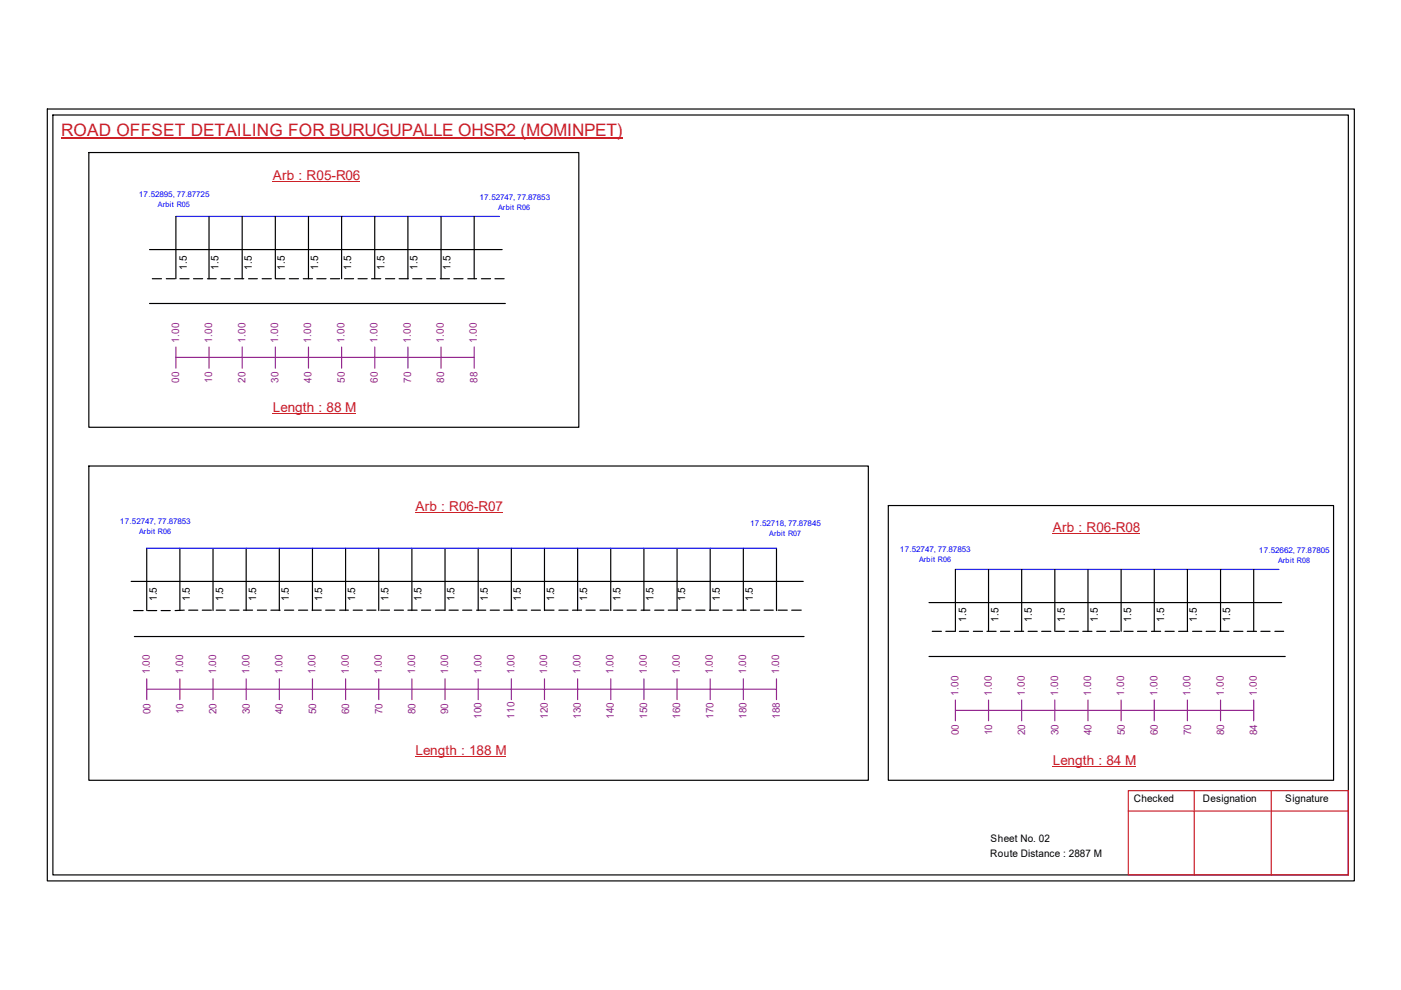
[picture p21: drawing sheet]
<svg xmlns="http://www.w3.org/2000/svg" width="297mm" height="210mm" viewBox="0 0 297 210" stroke-linecap="round" stroke-linejoin="round" font-family="sans-serif">
<defs><g id="words">
<text font-size="3.6" fill="#cd2027" x="13" y="28.9">ROAD OFFSET DETAILING FOR BURUGUPALLE OHSR2 (MOMINPET)</text>
<g font-size="2.9" fill="#cd2027">
<text x="57.9" y="38.1">Arb : R05-R06</text>
<text x="57.9" y="87.4">Length : 88 M</text>
<text x="88.1" y="108.4">Arb : R06-R07</text>
<text x="223.2" y="112.9">Arb : R06-R08</text>
<text x="88.1" y="160">Length : 188 M</text>
<text x="223.2" y="162.2">Length : 84 M</text>
</g>
<g font-size="2.2">
<text x="39.6" y="57.2" transform="rotate(-90 39.6 57.2)">1.5</text>
<text x="46.4" y="57.2" transform="rotate(-90 46.4 57.2)">1.5</text>
<text x="53.4" y="57.2" transform="rotate(-90 53.4 57.2)">1.5</text>
<text x="60.4" y="57.2" transform="rotate(-90 60.4 57.2)">1.5</text>
<text x="67.4" y="57.2" transform="rotate(-90 67.4 57.2)">1.5</text>
<text x="74.5" y="57.2" transform="rotate(-90 74.5 57.2)">1.5</text>
<text x="81.5" y="57.2" transform="rotate(-90 81.5 57.2)">1.5</text>
<text x="88.5" y="57.2" transform="rotate(-90 88.5 57.2)">1.5</text>
<text x="95.5" y="57.2" transform="rotate(-90 95.5 57.2)">1.5</text>
<text x="33.2" y="127.5" transform="rotate(-90 33.2 127.5)">1.5</text>
<text x="40.3" y="127.5" transform="rotate(-90 40.3 127.5)">1.5</text>
<text x="47.3" y="127.5" transform="rotate(-90 47.3 127.5)">1.5</text>
<text x="54.3" y="127.5" transform="rotate(-90 54.3 127.5)">1.5</text>
<text x="61.3" y="127.5" transform="rotate(-90 61.3 127.5)">1.5</text>
<text x="68.3" y="127.5" transform="rotate(-90 68.3 127.5)">1.5</text>
<text x="75.3" y="127.5" transform="rotate(-90 75.3 127.5)">1.5</text>
<text x="82.3" y="127.5" transform="rotate(-90 82.3 127.5)">1.5</text>
<text x="89.4" y="127.5" transform="rotate(-90 89.4 127.5)">1.5</text>
<text x="96.4" y="127.5" transform="rotate(-90 96.4 127.5)">1.5</text>
<text x="103.4" y="127.5" transform="rotate(-90 103.4 127.5)">1.5</text>
<text x="110.4" y="127.5" transform="rotate(-90 110.4 127.5)">1.5</text>
<text x="117.5" y="127.5" transform="rotate(-90 117.5 127.5)">1.5</text>
<text x="124.5" y="127.5" transform="rotate(-90 124.5 127.5)">1.5</text>
<text x="131.5" y="127.5" transform="rotate(-90 131.5 127.5)">1.5</text>
<text x="138.6" y="127.5" transform="rotate(-90 138.6 127.5)">1.5</text>
<text x="145.2" y="127.5" transform="rotate(-90 145.2 127.5)">1.5</text>
<text x="152.6" y="127.5" transform="rotate(-90 152.6 127.5)">1.5</text>
<text x="159.6" y="127.5" transform="rotate(-90 159.6 127.5)">1.5</text>
<text x="204.8" y="131.9" transform="rotate(-90 204.8 131.9)">1.5</text>
<text x="211.7" y="131.9" transform="rotate(-90 211.7 131.9)">1.5</text>
<text x="218.7" y="131.9" transform="rotate(-90 218.7 131.9)">1.5</text>
<text x="225.8" y="131.9" transform="rotate(-90 225.8 131.9)">1.5</text>
<text x="232.8" y="131.9" transform="rotate(-90 232.8 131.9)">1.5</text>
<text x="239.8" y="131.9" transform="rotate(-90 239.8 131.9)">1.5</text>
<text x="246.8" y="131.9" transform="rotate(-90 246.8 131.9)">1.5</text>
<text x="253.8" y="131.9" transform="rotate(-90 253.8 131.9)">1.5</text>
<text x="260.8" y="131.9" transform="rotate(-90 260.8 131.9)">1.5</text>
<text x="240.4" y="170.1">Checked</text>
<text x="255.1" y="170.1">Designation</text>
<text x="272.5" y="170.1">Signature</text>
<text x="210" y="178.6">Sheet No. 02</text>
<text x="209.9" y="181.7">Route Distance : 2887 M</text>
</g>
<g font-size="2.2" fill="#93278f">
<text x="38" y="72.6" transform="rotate(-90 38 72.6)">1.00</text>
<text x="45" y="72.6" transform="rotate(-90 45 72.6)">1.00</text>
<text x="52" y="72.6" transform="rotate(-90 52 72.6)">1.00</text>
<text x="59" y="72.6" transform="rotate(-90 59 72.6)">1.00</text>
<text x="66" y="72.6" transform="rotate(-90 66 72.6)">1.00</text>
<text x="73" y="72.6" transform="rotate(-90 73 72.6)">1.00</text>
<text x="80" y="72.6" transform="rotate(-90 80 72.6)">1.00</text>
<text x="87.1" y="72.6" transform="rotate(-90 87.1 72.6)">1.00</text>
<text x="94.1" y="72.6" transform="rotate(-90 94.1 72.6)">1.00</text>
<text x="101.1" y="72.6" transform="rotate(-90 101.1 72.6)">1.00</text>
<text x="38" y="81.1" transform="rotate(-90 38 81.1)">00</text>
<text x="45" y="81.1" transform="rotate(-90 45 81.1)">10</text>
<text x="52" y="81.1" transform="rotate(-90 52 81.1)">20</text>
<text x="59.1" y="81.1" transform="rotate(-90 59.1 81.1)">30</text>
<text x="66.1" y="81.1" transform="rotate(-90 66.1 81.1)">40</text>
<text x="73.1" y="81.1" transform="rotate(-90 73.1 81.1)">50</text>
<text x="80.1" y="81.1" transform="rotate(-90 80.1 81.1)">60</text>
<text x="87.2" y="81.1" transform="rotate(-90 87.2 81.1)">70</text>
<text x="94.2" y="81.1" transform="rotate(-90 94.2 81.1)">80</text>
<text x="101.2" y="81.1" transform="rotate(-90 101.2 81.1)">88</text>
<text x="31.8" y="143" transform="rotate(-90 31.8 143)">1.00</text>
<text x="38.8" y="143" transform="rotate(-90 38.8 143)">1.00</text>
<text x="45.8" y="143" transform="rotate(-90 45.8 143)">1.00</text>
<text x="52.9" y="143" transform="rotate(-90 52.9 143)">1.00</text>
<text x="59.9" y="143" transform="rotate(-90 59.9 143)">1.00</text>
<text x="66.9" y="143" transform="rotate(-90 66.9 143)">1.00</text>
<text x="74" y="143" transform="rotate(-90 74 143)">1.00</text>
<text x="81" y="143" transform="rotate(-90 81 143)">1.00</text>
<text x="88" y="143" transform="rotate(-90 88 143)">1.00</text>
<text x="95" y="143" transform="rotate(-90 95 143)">1.00</text>
<text x="102.1" y="143" transform="rotate(-90 102.1 143)">1.00</text>
<text x="109.1" y="143" transform="rotate(-90 109.1 143)">1.00</text>
<text x="116" y="143" transform="rotate(-90 116 143)">1.00</text>
<text x="123.1" y="143" transform="rotate(-90 123.1 143)">1.00</text>
<text x="130.1" y="143" transform="rotate(-90 130.1 143)">1.00</text>
<text x="137.1" y="143" transform="rotate(-90 137.1 143)">1.00</text>
<text x="144.1" y="143" transform="rotate(-90 144.1 143)">1.00</text>
<text x="151.2" y="143" transform="rotate(-90 151.2 143)">1.00</text>
<text x="158.2" y="143" transform="rotate(-90 158.2 143)">1.00</text>
<text x="165.2" y="143" transform="rotate(-90 165.2 143)">1.00</text>
<text x="203.2" y="147.5" transform="rotate(-90 203.2 147.5)">1.00</text>
<text x="210.3" y="147.5" transform="rotate(-90 210.3 147.5)">1.00</text>
<text x="217.3" y="147.5" transform="rotate(-90 217.3 147.5)">1.00</text>
<text x="224.3" y="147.5" transform="rotate(-90 224.3 147.5)">1.00</text>
<text x="231.3" y="147.5" transform="rotate(-90 231.3 147.5)">1.00</text>
<text x="238.4" y="147.5" transform="rotate(-90 238.4 147.5)">1.00</text>
<text x="245.4" y="147.5" transform="rotate(-90 245.4 147.5)">1.00</text>
<text x="252.4" y="147.5" transform="rotate(-90 252.4 147.5)">1.00</text>
<text x="259.5" y="147.5" transform="rotate(-90 259.5 147.5)">1.00</text>
<text x="266.5" y="147.5" transform="rotate(-90 266.5 147.5)">1.00</text>
<text x="31.9" y="151.5" transform="rotate(-90 31.9 151.5)">00</text>
<text x="38.9" y="151.5" transform="rotate(-90 38.9 151.5)">10</text>
<text x="45.9" y="151.5" transform="rotate(-90 45.9 151.5)">20</text>
<text x="53" y="151.5" transform="rotate(-90 53 151.5)">30</text>
<text x="60" y="151.5" transform="rotate(-90 60 151.5)">40</text>
<text x="67" y="151.5" transform="rotate(-90 67 151.5)">50</text>
<text x="74" y="151.5" transform="rotate(-90 74 151.5)">60</text>
<text x="81.1" y="151.5" transform="rotate(-90 81.1 151.5)">70</text>
<text x="88.1" y="151.5" transform="rotate(-90 88.1 151.5)">80</text>
<text x="95" y="151.5" transform="rotate(-90 95 151.5)">90</text>
<text x="102.1" y="152.5" transform="rotate(-90 102.1 152.5)">100</text>
<text x="109.1" y="152.5" transform="rotate(-90 109.1 152.5)">110</text>
<text x="116.1" y="152.5" transform="rotate(-90 116.1 152.5)">120</text>
<text x="123.1" y="152.5" transform="rotate(-90 123.1 152.5)">130</text>
<text x="130.2" y="152.5" transform="rotate(-90 130.2 152.5)">140</text>
<text x="137.2" y="152.5" transform="rotate(-90 137.2 152.5)">150</text>
<text x="144.2" y="152.5" transform="rotate(-90 144.2 152.5)">160</text>
<text x="151.3" y="152.5" transform="rotate(-90 151.3 152.5)">170</text>
<text x="158.3" y="152.5" transform="rotate(-90 158.3 152.5)">180</text>
<text x="165.3" y="152.5" transform="rotate(-90 165.3 152.5)">188</text>
<text x="203.3" y="155.9" transform="rotate(-90 203.3 155.9)">00</text>
<text x="210.4" y="155.9" transform="rotate(-90 210.4 155.9)">10</text>
<text x="217.4" y="155.9" transform="rotate(-90 217.4 155.9)">20</text>
<text x="224.4" y="155.9" transform="rotate(-90 224.4 155.9)">30</text>
<text x="231.4" y="155.9" transform="rotate(-90 231.4 155.9)">40</text>
<text x="238.5" y="155.9" transform="rotate(-90 238.5 155.9)">50</text>
<text x="245.5" y="155.9" transform="rotate(-90 245.5 155.9)">60</text>
<text x="252.5" y="155.9" transform="rotate(-90 252.5 155.9)">70</text>
<text x="259.5" y="155.9" transform="rotate(-90 259.5 155.9)">80</text>
<text x="266.6" y="155.9" transform="rotate(-90 266.6 155.9)">84</text>
</g>
<g font-size="1.7" fill="#00f">
<text x="29.4" y="41.8">17.52895, 77.87725</text>
<text x="101.6" y="42.3">17.52747, 77.87853</text>
<text x="25.4" y="111">17.52747, 77.87853</text>
<text x="159" y="111.6">17.52718, 77.87845</text>
<text x="190.8" y="117">17.52747, 77.87853</text>
<text x="266.9" y="117.2">17.52662, 77.87805</text>
</g>
<g font-size="1.6" fill="#00f">
<text x="33.5" y="43.9">Arbit R05</text>
<text x="105.6" y="44.5">Arbit R06</text>
<text x="29.5" y="113.1">Arbit R06</text>
<text x="163.1" y="113.7">Arbit R07</text>
<text x="194.9" y="119.2">Arbit R06</text>
<text x="271" y="119.3">Arbit R08</text>
</g>
</g></defs>
<g fill="none" stroke="#000" stroke-width=".25">
<path d="M10 23.1h277.1v163.7h-277.1zM11.2 24.4h274.7v161.1h-274.7zM18.8 32.3h103.9v58.3h-103.9zM31.7 52.9h74.8M32.3 59.1h1.9M35.3 59.1h1.8M37.3 45.9v13.2M38.1 59.1h2M41 59.1h2M44 59.1h1.8M44.3 45.9v13.2M46.9 59.1h1.9"/>
<path d="M49.7 59.1h2M51.3 45.9v13.2M52.7 59.1h1.9M55.6 59.1h1.9M58.4 45.9v13.2M58.5 59.1h1.9M61.3 59.1h2M64.3 59.1h1.9M65.4 45.9v13.2M67.2 59.1h1.9M70.1 59.1h1.9M72.4 45.9v13.2"/>
<path d="M73 59.1h2M75.9 59.1h1.9M78.8 59.1h1.9M79.5 45.9v13.2M81.7 59.1h2M84.6 59.1h2M86.5 45.9v13.2M87.5 59.1h1.9M90.5 59.1h1.8M93.3 59.1h2M93.5 45.9v13.2M96.2 59.1h2"/>
<path d="M99.2 59.1h1.8M100.5 45.9v13.2M102.1 59.1h1.9M104.9 59.1h2M31.7 64.3h75.4M18.8 98.8h165.3v66.6h-165.3zM31.1 116.2v13.3M38.1 116.2v13.3M45.2 116.2v13.3M52.2 116.2v13.3M59.2 116.2v13.3M66.2 116.2v13.3"/>
<path d="M73.3 116.2v13.3M80.3 116.2v13.3M87.3 116.2v13.3M94.4 116.2v13.3M101.4 116.2v13.3M108.4 116.2v13.3M115.4 116.2v13.3M122.5 116.2v13.3M129.5 116.2v13.3M136.5 116.2v13.3M143.5 116.2v13.3M150.6 116.2v13.3"/>
<path d="M157.6 116.2v13.3M164.6 116.2v13.3M188.3 107.2h94.4v58.2h-94.4zM27.8 123.3h142.5M28.3 129.5h2M28.5 135h142M31.3 129.5h1.9M34.2 129.5h1.9M39.1 129.4l-2 .1M40 129.4h1.9M42.9 129.4h1.9M45.8 129.4h2"/>
<path d="M48.7 129.4h2M51.6 129.4h1.9M54.6 129.4h1.9M57.4 129.4h2M60.3 129.4h2M63.3 129.4h1.9M66.2 129.4h1.9M69 129.4h2M72 129.4h1.9M74.9 129.4h1.9M77.8 129.4h1.9M80.7 129.4h1.9"/>
<path d="M83.6 129.4h2M86.5 129.4h1.9M89.4 129.4h1.9M92.3 129.4h2M95.2 129.4h2M98.1 129.4h1.9M101 129.4h2M103.9 129.4h2M106.8 129.4h2M109.8 129.4h1.9M112.6 129.4h2M115.5 129.4h2"/>
<path d="M118.5 129.4h1.9M121.4 129.4h1.9M124.2 129.4h2M127.2 129.4h1.9M130.1 129.4h1.9M133 129.4h1.9M135.9 129.4h1.9M138.8 129.4h2M141.7 129.4h1.9M144.6 129.4h1.9M147.5 129.4h2M150.4 129.4h2"/>
<path d="M153.3 129.4h1.9M156.2 129.4h2M159.1 129.4h2M162 129.4h2M165 129.4h1.9M167.8 129.4h2.1M197 127.8h74.7M197 139.2h75.5M197.7 133.9h1.9M200.5 133.9h2M202.6 120.7v13.2M203.4 133.9h2"/>
<path d="M206.4 133.9h1.9M209.3 133.9h1.9M209.6 120.7v13.2M212.1 133.9h2M215.1 133.9h1.9M216.6 120.7v13.2M218 133.9h1.9M220.8 133.9h2M223.6 120.7v13.2M223.8 133.9h1.9M226.7 133.9h1.9M229.6 133.9h1.9"/>
<path d="M230.7 120.7v13.2M232.5 133.9h1.9M235.4 133.9h2M237.7 120.7v13.2M238.3 133.9h1.9M241.2 133.9h1.9M244.1 133.9h2M244.7 120.7v13.2M247 133.9h2M249.9 133.9h1.9M251.8 120.7v13.2M252.9 133.9h1.9"/>
<path d="M255.7 133.9h2M258.6 133.9h2M258.8 120.7v13.2M261.6 133.9h1.9M264.5 133.9h1.9M265.8 120.7v13.2M267.3 133.9h2M270.3 133.9h1.9"/>
</g>
<path d="M239.2 167.6h46.7v17.9h-46.7zM239.2 172h46.7M253.2 167.6v17.9M269.5 167.6v17.9" fill="none" stroke="#cc1f26" stroke-width=".25"/>
<path d="M13 29.3h118.9" fill="none" stroke="#cd2027" stroke-width=".25"/>
<path d="M37.3 45.9h68.6M31.1 116.2h133.5M202.6 120.7h68.5" fill="none" stroke="#00f" stroke-width=".25"/>
<g fill="none" stroke="#93278f" stroke-width=".25">
<path d="M37.3 75.8h63.2M37.3 73.6v4.5M44.3 73.6v4.5M51.3 73.6v4.5M58.4 73.6v4.5M65.4 73.6v4.5M72.4 73.6v4.5M79.5 73.6v4.5M86.5 73.6v4.5M93.5 73.6v4.5M100.5 73.6v4.5M31.1 146.1h133.5"/>
<path d="M31.1 143.9v4.4M38.1 143.9v4.4M45.2 143.9v4.4M52.2 143.9v4.4M59.2 143.9v4.4M66.2 143.9v4.4M73.3 143.9v4.4M80.3 143.9v4.4M87.3 143.9v4.4M94.4 143.9v4.4M101.4 143.9v4.4M108.4 143.9v4.4"/>
<path d="M115.4 143.9v4.4M122.5 143.9v4.4M129.5 143.9v4.4M136.5 143.9v4.4M143.5 143.9v4.4M150.6 143.9v4.4M157.6 143.9v4.4M164.6 143.9v4.4M202.6 150.6h63.2M202.6 148.4v4.4M209.6 148.4v4.4M216.6 148.4v4.4"/>
<path d="M223.6 148.4v4.4M230.7 148.4v4.4M237.7 148.4v4.4M244.7 148.4v4.4M251.8 148.4v4.4M258.8 148.4v4.4M265.8 148.4v4.4"/>
</g>
<path d="M57.9 38.4h18.4M57.9 87.7h17.6M88.1 108.7h18.4M223.2 113.2h18.5M88.1 160.4h19.2M223.2 162.6h17.6" fill="none" stroke="#cd2027" stroke-width=".21"/>
<use href="#words"/>
</svg>
